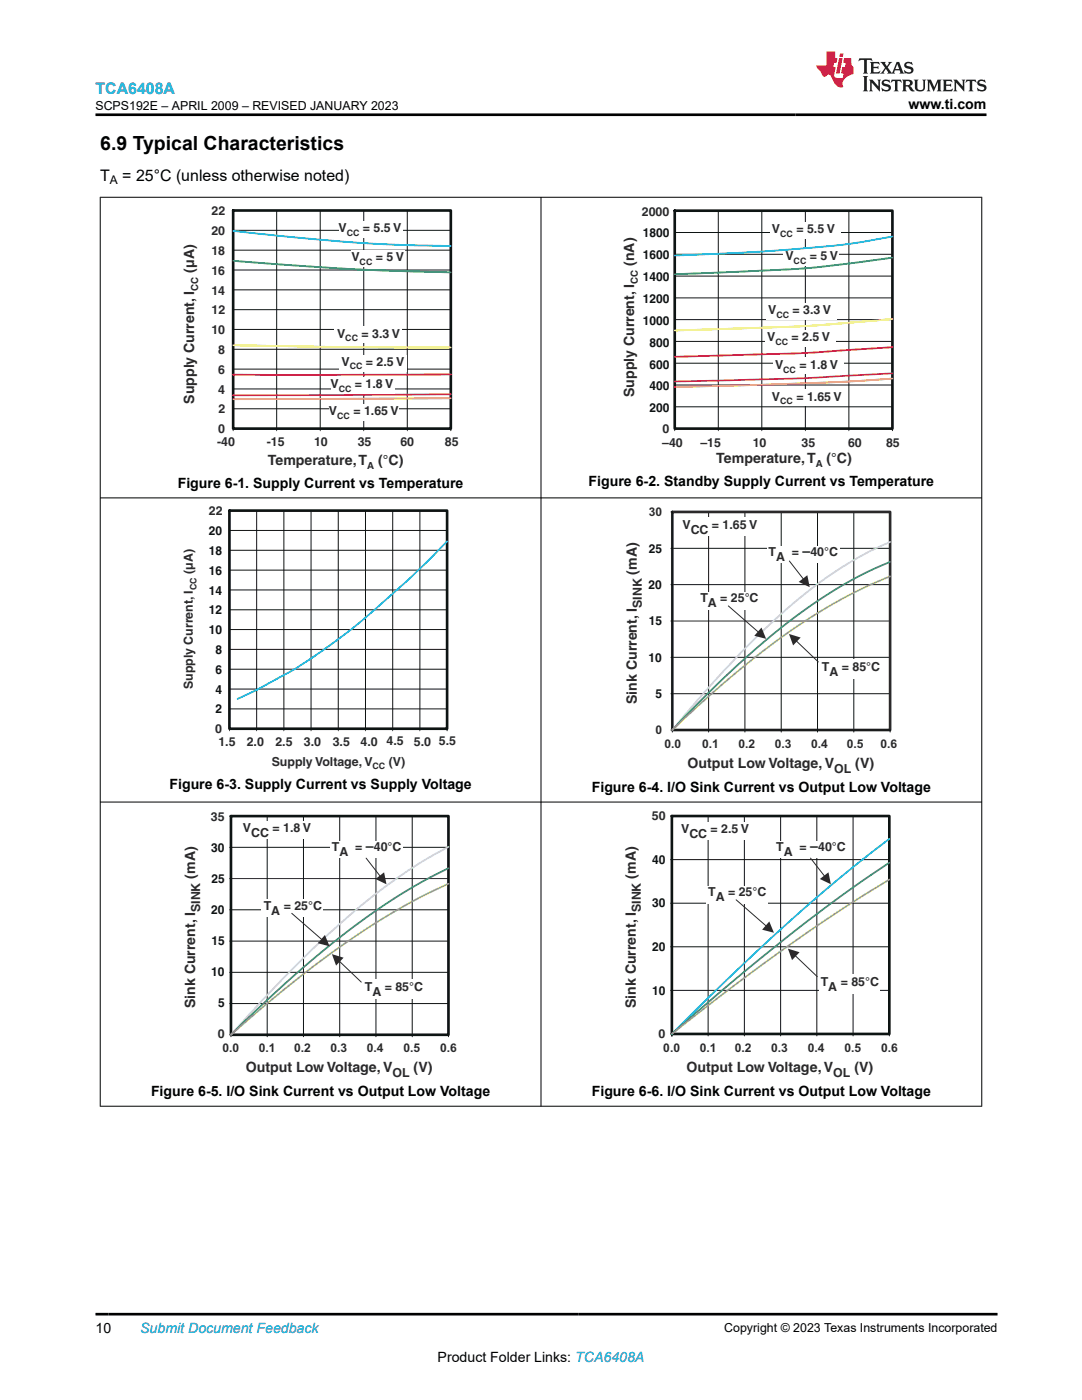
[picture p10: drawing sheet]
<svg xmlns="http://www.w3.org/2000/svg" width="216mm" height="279mm" viewBox="0 0 216 279" stroke-linecap="round" stroke-linejoin="round" font-family="sans-serif">
<defs><g id="words">
<text font-size="3.9" x="20" y="29.9">6.9 Typical Characteristics</text>
<text font-size="3.2" fill="#00f" x="19" y="18.7">TCA6408A</text>
<g font-size="3.2">
<text x="20" y="36.1">T</text>
<text x="24.4" y="36.1">= 25°C (unless otherwise noted)</text>
</g>
<g font-size="2.8">
<text x="181.3" y="21.8">www.ti.com</text>
<text x="35.5" y="97.4">Figure 6-1. Supply Current vs Temperature</text>
<text x="117.4" y="97">Figure 6-2. Standby Supply Current vs Temperature</text>
<text x="33.8" y="157.4">Figure 6-3. Supply Current vs Supply Voltage</text>
<text x="118.1" y="158.1">Figure 6-4. I/O Sink Current vs Output Low Voltage</text>
<text x="30.1" y="218.8">Figure 6-5. I/O Sink Current vs Output Low Voltage</text>
<text x="118.1" y="218.8">Figure 6-6. I/O Sink Current vs Output Low Voltage</text>
<text x="19" y="266.1">10</text>
<text x="87.3" y="271.7">Product Folder Links: TCA6408A</text>
</g>
<g font-size="2.8" fill="#2b292a">
<text x="126.5" y="53.1" transform="rotate(-90 126.5 53.1)">(nA)</text>
<text x="38.8" y="54.4" transform="rotate(-90 38.8 54.4)">(µA)</text>
<text x="38.8" y="80.6" transform="rotate(-90 38.8 80.6)">Supply Current, I</text>
<text x="126.5" y="79.3" transform="rotate(-90 126.5 79.3)">Supply Current, I</text>
<text x="53.4" y="92.8">Temperature,T</text>
<text x="75.5" y="92.8">(°C)</text>
<text x="142.9" y="92.4">Temperature,T</text>
<text x="164.9" y="92.4">(°C)</text>
<text x="160.1" y="110.9">–</text>
<text x="127.1" y="114.7" transform="rotate(-90 127.1 114.7)">(mA)</text>
<text x="127.1" y="140.5" transform="rotate(-90 127.1 140.5)">Sink Current, I</text>
<text x="137.2" y="153.2">Output Low Voltage,V</text>
<text x="170.7" y="153.2">(V)</text>
<text x="73" y="169.8">–</text>
<text x="161.7" y="169.7">–</text>
<text x="38.9" y="175.4" transform="rotate(-90 38.9 175.4)">(mA)</text>
<text x="126.9" y="175.4" transform="rotate(-90 126.9 175.4)">(mA)</text>
<text x="38.9" y="201.2" transform="rotate(-90 38.9 201.2)">Sink Current, I</text>
<text x="126.9" y="201.2" transform="rotate(-90 126.9 201.2)">Sink Current, I</text>
<text x="49.1" y="213.9">Output Low Voltage,V</text>
<text x="82.5" y="213.9">(V)</text>
<text x="137" y="213.9">Output Low Voltage,V</text>
<text x="170.5" y="213.9">(V)</text>
</g>
<text font-size="2.8" fill="#00f" x="28" y="266.1">Submit Document Feedback</text>
<g font-size="2.5">
<text x="19" y="21.9">SCPS192E – APRIL 2009 – REVISED JANUARY 2023</text>
<text x="144.5" y="265.8">Copyright © 2023 Texas Instruments Incorporated</text>
</g>
<g font-size="2.5" fill="#2b292a">
<text x="42.2" y="46.9">20</text>
<text x="42.2" y="42.9">22</text>
<text x="67.5" y="46.4">V</text>
<text x="72.4" y="46.4">= 5.5 V</text>
<text x="128.1" y="43">2000</text>
<text x="154" y="46.5">V</text>
<text x="158.9" y="46.5">= 5.5 V</text>
<text x="42.2" y="50.8">18</text>
<text x="70.1" y="52.2">V</text>
<text x="75" y="52.2">= 5 V</text>
<text x="156.7" y="52">V</text>
<text x="161.6" y="52">= 5 V</text>
<text x="42.2" y="58.8">14</text>
<text x="42.2" y="54.8">16</text>
<text x="42.2" y="62.7">12</text>
<text x="153.3" y="62.7">V</text>
<text x="158.1" y="62.7">= 3.3 V</text>
<text x="42.2" y="66.6">10</text>
<text x="43.6" y="70.6">8</text>
<text x="67.3" y="67.4">V</text>
<text x="72.1" y="67.4">= 3.3 V</text>
<text x="153.1" y="68.1">V</text>
<text x="158" y="68.1">= 2.5 V</text>
<text x="43.6" y="74.6">6</text>
<text x="66" y="77.5">V</text>
<text x="68.1" y="73">V</text>
<text x="70.8" y="77.5">= 1.8 V</text>
<text x="73" y="73">= 2.5 V</text>
<text x="154.6" y="73.6">V</text>
<text x="159.5" y="73.6">= 1.8 V</text>
<text x="43.5" y="78.5">4</text>
<text x="43.6" y="82.5">2</text>
<text x="65.6" y="82.9">V</text>
<text x="70.5" y="82.9">= 1.65 V</text>
<text x="154" y="79.9">V</text>
<text x="158.9" y="79.9">= 1.65 V</text>
<text x="43.3" y="89">-40</text>
<text x="43.6" y="86.4">0</text>
<text x="53.2" y="89">-15</text>
<text x="62.7" y="89">10</text>
<text x="71.4" y="89">35</text>
<text x="79.9" y="89">60</text>
<text x="88.8" y="89">85</text>
<text x="132.1" y="89.2">–40</text>
<text x="132.2" y="86.4">0</text>
<text x="139.7" y="89.2">–15</text>
<text x="150.2" y="89.2">10</text>
<text x="159.9" y="89.2">35</text>
<text x="169.2" y="89.2">60</text>
<text x="176.8" y="89.2">85</text>
<text x="41.7" y="102.9">22</text>
<text x="136.2" y="105.5">V</text>
<text x="137.8" y="106.5">CC</text>
<text x="142.1" y="105.5">= 1.65 V</text>
<text x="153.3" y="110.9">T</text>
<text x="154.8" y="111.9">A</text>
<text x="158" y="110.9">=</text>
<text x="161.7" y="110.9">40°C</text>
<text x="38.5" y="114.5" transform="rotate(-90 38.5 114.5)">(µA)</text>
<text x="128" y="121.3" transform="rotate(-90 128 121.3)">SINK</text>
<text x="139.7" y="120.2">T</text>
<text x="141.3" y="121.2">A</text>
<text x="143.7" y="120.2">= 25°C</text>
<text x="38.5" y="137.5" transform="rotate(-90 38.5 137.5)">Supply Current, I</text>
<text x="164" y="133.9">T</text>
<text x="165.5" y="134.9">A</text>
<text x="168" y="133.9">= 85°C</text>
<text x="42.9" y="146.3">0</text>
<text x="43.6" y="148.8">1.5</text>
<text x="49.2" y="148.8">2.0</text>
<text x="55" y="148.8">2.5</text>
<text x="60.6" y="148.8">3.0</text>
<text x="66.4" y="148.8">3.5</text>
<text x="72" y="148.8">4.0</text>
<text x="77.1" y="148.8">4.5</text>
<text x="82.6" y="148.8">5.0</text>
<text x="87.6" y="148.8">5.5</text>
<text x="54.2" y="152.8">Supply Voltage,V</text>
<text x="77.6" y="152.8">(V)</text>
<text x="166.5" y="154.2">OL</text>
<text x="42.1" y="163.8">35</text>
<text x="48.5" y="166">V</text>
<text x="50.1" y="167">CC</text>
<text x="54.4" y="166">= 1.8 V</text>
<text x="130.1" y="163.7">50</text>
<text x="135.9" y="166.2">V</text>
<text x="137.5" y="167.2">CC</text>
<text x="141.8" y="166.2">= 2.5 V</text>
<text x="66.2" y="169.8">T</text>
<text x="67.7" y="170.7">A</text>
<text x="70.9" y="169.8">=</text>
<text x="74.6" y="169.8">40°C</text>
<text x="154.9" y="169.7">T</text>
<text x="156.4" y="170.7">A</text>
<text x="159.6" y="169.7">=</text>
<text x="163.3" y="169.7">40°C</text>
<text x="141.3" y="178.9">T</text>
<text x="142.8" y="179.9">A</text>
<text x="145.3" y="178.9">= 25°C</text>
<text x="39.9" y="182" transform="rotate(-90 39.9 182)">SINK</text>
<text x="52.6" y="181.6">T</text>
<text x="54.1" y="182.6">A</text>
<text x="56.6" y="181.6">= 25°C</text>
<text x="127.9" y="182" transform="rotate(-90 127.9 182)">SINK</text>
<text x="72.8" y="197.8">T</text>
<text x="76.8" y="197.8">= 85°C</text>
<text x="163.8" y="196.7">T</text>
<text x="165.3" y="197.7">A</text>
<text x="167.8" y="196.7">= 85°C</text>
<text x="74.3" y="198.8">A</text>
<text x="43.4" y="207.2">0</text>
<text x="131.4" y="207.2">0</text>
<text x="78.3" y="214.9">OL</text>
<text x="166.3" y="214.9">OL</text>
</g>
<g font-size="2.5" fill="#0d1413">
<text x="128.3" y="47.4">1800</text>
<text x="128.3" y="51.7">1600</text>
<text x="128.3" y="56.1">1400</text>
<text x="128.3" y="64.8">1000</text>
<text x="128.3" y="60.5">1200</text>
<text x="129.6" y="69.2">800</text>
<text x="129.6" y="77.9">400</text>
<text x="129.6" y="73.6">600</text>
<text x="129.6" y="82.3">200</text>
<text x="41.7" y="106.8">20</text>
<text x="41.7" y="110.8">18</text>
<text x="129.5" y="110.3">25</text>
<text x="41.7" y="118.7">14</text>
<text x="41.7" y="114.7">16</text>
<text x="129.4" y="117.6">20</text>
<text x="41.7" y="122.6">12</text>
<text x="129.5" y="124.8">15</text>
<text x="41.7" y="126.5">10</text>
<text x="43" y="130.5">8</text>
<text x="43" y="134.5">6</text>
<text x="129.4" y="132.1">10</text>
<text x="43" y="138.4">4</text>
<text x="43" y="142.4">2</text>
<text x="130.8" y="139.3">5</text>
<text x="42.2" y="170">30</text>
<text x="130.1" y="172.4">40</text>
<text x="42.2" y="176.2">25</text>
<text x="42.2" y="182.4">20</text>
<text x="130.1" y="181.1">30</text>
<text x="42.2" y="188.6">15</text>
<text x="130.1" y="189.8">20</text>
<text x="42.2" y="194.8">10</text>
<text x="43.5" y="201">5</text>
<text x="130.1" y="198.5">10</text>
</g>
<text font-size="2.4" x="21.9" y="36.7">A</text>
<g font-size="2.4" fill="#2b292a">
<text x="129.5" y="103.1">30</text>
<text x="130.8" y="146.5">0</text>
<text x="132.6" y="149.3">0.0</text>
<text x="140.1" y="149.3">0.1</text>
<text x="147.4" y="149.3">0.2</text>
<text x="154.6" y="149.3">0.3</text>
<text x="161.9" y="149.3">0.4</text>
<text x="169" y="149.2">0.5</text>
<text x="175.7" y="149.2">0.6</text>
<text x="44.4" y="210">0.0</text>
<text x="80.5" y="209.9">0.5</text>
<text x="87.9" y="209.9">0.6</text>
<text x="132.4" y="210">0.0</text>
<text x="168.5" y="209.9">0.5</text>
<text x="175.8" y="209.9">0.6</text>
<text x="51.7" y="210">0.1</text>
<text x="58.7" y="210">0.2</text>
<text x="65.9" y="210">0.3</text>
<text x="73.2" y="210">0.4</text>
<text x="139.6" y="210">0.1</text>
<text x="146.6" y="210">0.2</text>
<text x="153.9" y="210">0.3</text>
<text x="161.2" y="210">0.4</text>
</g>
<g font-size="1.9" fill="#2b292a">
<text x="39.5" y="58" transform="rotate(-90 39.5 58)">CC</text>
<text x="127.3" y="56.7" transform="rotate(-90 127.3 56.7)">CC</text>
<text x="73.3" y="93.5">A</text>
<text x="162.8" y="93.2">A</text>
</g>
<g font-size="1.8" fill="#2b292a">
<text x="69.2" y="47.1">CC</text>
<text x="155.7" y="47.3">CC</text>
<text x="71.8" y="52.9">CC</text>
<text x="158.4" y="52.7">CC</text>
<text x="154.9" y="63.4">CC</text>
<text x="68.9" y="68.1">CC</text>
<text x="154.7" y="68.8">CC</text>
<text x="69.8" y="73.7">CC</text>
<text x="156.3" y="74.3">CC</text>
<text x="67.3" y="83.6">CC</text>
<text x="67.6" y="78.2">CC</text>
<text x="155.7" y="80.7">CC</text>
<text x="39.2" y="117.8" transform="rotate(-90 39.2 117.8)">CC</text>
<text x="74.3" y="153.5">CC</text>
</g>
</g></defs>
<g fill="none" stroke="#0d1413" stroke-width=".2">
<path d="M46.5 57.8h43.5M46.5 53.9h43.5M46.5 49.9h43.5M46.5 46h43.5M55.2 42v44M63.9 42v44M72.6 42v44M81.3 42v44M46.5 77.6h43.5M46.5 73.7h43.5M46.5 69.7h43.5M46.5 65.7h43.5"/>
<path d="M46.5 61.8h43.5M46.5 86v-44h43.5v44M46.5 85.5h43.5M46.5 81.6h43.5"/>
</g>
<path d="M46.5 42h43.5v43.5h-43.5z" fill="none" stroke="#0d1413" stroke-width=".53"/>
<path d="M90 79.5l-43.5 .2" fill="none" stroke="#f58429" stroke-width=".35"/>
<path d="M90 78.7l-43.5 .2" fill="none" stroke="#ec148d" stroke-width=".35"/>
<path d="M90 74.7l-43.5 .1" fill="none" stroke="#ed272d" stroke-width=".35"/>
<path d="M46.5 68.9l26.1 .4h17.4" fill="none" stroke="#fff200" stroke-width=".35"/>
<path d="M46.5 52.1l8.7 .6a537 537 0 0 0 34.8 1.7" fill="none" stroke="#00a754" stroke-width=".35"/>
<path d="M46.5 46.1a371.3 371.3 0 0 0 43.5 3" fill="none" stroke="#00afef" stroke-width=".35"/>
<g fill="#fff">
<path d="M66.8 65.2h13.5v3.3h-13.5z" fill-rule="evenodd"/>
<path d="M67.7 70.8h13.4v3.4h-13.4z" fill-rule="evenodd"/>
<path d="M70 50h10.7v3.3h-10.7z" fill-rule="evenodd"/>
<path d="M67.6 44.2h12.7v3.3h-12.7z" fill-rule="evenodd"/>
<path d="M66 75.3h12.7v3.4h-12.7z" fill-rule="evenodd"/>
<path d="M65.6 80.7h14v3.3h-14z" fill-rule="evenodd"/>
<path d="M134.6 42.1h43.5v43.4h-43.5z" fill-rule="evenodd"/>
</g>
<g fill="none" stroke="#0d1413" stroke-width=".2">
<path d="M134.6 59.5h43.5M134.6 55.1h43.5M134.6 50.8h43.5M134.6 46.4h43.5M143.3 42.1v43.8M152 42.1v43.8M160.7 42.1v43.8M169.4 42.1v43.8M134.6 76.8h43.5M134.6 72.5h43.5M134.6 68.1h43.5M134.6 63.8h43.5"/>
<path d="M134.6 81.2h43.5M134.6 85.9v-43.8h43.5v43.8M134.6 85.5h43.5"/>
</g>
<path d="M134.6 42.1h43.5v43.4h-43.5z" fill="none" stroke="#0d1413" stroke-width=".53"/>
<path d="M178.1 75.6a726 726 0 0 1-43.5 1.6" fill="none" stroke="#f58429" stroke-width=".35"/>
<path d="M178.1 74.5l-17.4 1-26.1 .6" fill="none" stroke="#ec148d" stroke-width=".35"/>
<path d="M178.1 69.3l-10.9 .7a188.7 188.7 0 0 1-15.2 .7l-17.4 .5" fill="none" stroke="#ed272d" stroke-width=".35"/>
<path d="M178.1 63.7a311.9 311.9 0 0 1-26.1 1.7l-17.4 .5" fill="none" stroke="#fff200" stroke-width=".35"/>
<path d="M160.7 53.6l-26.1 1.1M178.1 51.4l-8.7 1.2" fill="none" stroke="#00a754" stroke-width=".35"/>
<path d="M152 50.2l-17.4 .8M178.1 47.2l-8.7 1.5-8.7 .8" fill="none" stroke="#00afef" stroke-width=".35"/>
<g fill="#fff">
<path d="M154.2 71.4h14.2v3.3h-14.2z" fill-rule="evenodd"/>
<path d="M153.6 77.7h14.1v3.3h-14.1z" fill-rule="evenodd"/>
<path d="M152.7 65.9h14.1v3.3h-14.1z" fill-rule="evenodd"/>
<path d="M152.9 60.5h14.1v3.3h-14.1z" fill-rule="evenodd"/>
<path d="M153.6 44.3h14.2v3.3h-14.2z" fill-rule="evenodd"/>
<path d="M156.3 49.7h11.1v3.4h-11.1z" fill-rule="evenodd"/>
</g>
<path d="M160.7 49.5l-8.7 .7" fill="none" stroke="#00afef" stroke-width=".35"/>
<path d="M169.4 52.6l-8.7 1" fill="none" stroke="#00a754" stroke-width=".35"/>
<path d="M45.8 101.9h43.4v43.5h-43.4z" fill-rule="evenodd" fill="#fff"/>
<g fill="none" stroke="#0d1413" stroke-width=".2">
<path d="M45.8 117.7h43.4M45.8 113.8h43.4M45.8 109.8h43.4M45.8 105.9h43.4M51.2 101.9v43.9M56.6 101.9v43.9M62.1 101.9v43.9M67.5 101.9v43.9M72.9 101.9v43.9M78.4 101.9v43.9M83.8 101.9v43.9M45.8 137.5h43.4"/>
<path d="M45.8 133.6h43.4M45.8 129.6h43.4M45.8 125.6h43.4M45.8 121.7h43.4M45.8 141.5h43.4M45.8 145.8v-43.9h43.4v43.9M45.8 145.4h43.4"/>
</g>
<path d="M45.8 101.9h43.4v43.5h-43.4z" fill="none" stroke="#0d1413" stroke-width=".53"/>
<path d="M89.2 108l-6.8 6.8-6.5 5.8a117.3 117.3 0 0 1-10.1 8.2l-7.3 4.9-7.6 4.2-3.5 1.6" fill="none" stroke="#00afef" stroke-width=".35"/>
<g fill="#fff">
<path d="M150.7 150.4h17.8v2.5h-17.8z" fill-rule="evenodd"/>
<path d="M134.2 102.2h43.4v43.5h-43.4z" fill-rule="evenodd"/>
</g>
<g fill="none" stroke="#0d1413" stroke-width=".2">
<path d="M133.9 116.7h43.7M133.9 109.4h43.7M133.9 102.2h43.7v43.9M134.2 102.2v43.9M141.4 102.2v43.9M148.6 102.2v43.9M155.9 102.2v43.9M163.1 102.2v43.9M170.4 102.2v43.9M133.9 138.4h43.7M133.9 131.2h43.7M133.9 123.9h.3"/>
<path d="M133.9 145.7h43.7"/>
</g>
<path d="M134.2 123.9h43.4" fill="none" stroke="#2b292a" stroke-width=".2"/>
<path d="M134.2 102.2h43.4v43.5h-43.4z" fill="none" stroke="#2b292a" stroke-width=".53"/>
<path d="M177.6 108.2a81.6 81.6 0 0 0-24.4 16.8 228.2 228.2 0 0 0-19 20.7" fill="none" stroke="#90d8f8" stroke-width=".35"/>
<path d="M177.6 112.1a96.8 96.8 0 0 0-27.2 17.7l-7.2 6.7-9 9.2" fill="none" stroke="#418779" stroke-width=".35"/>
<path d="M177.6 115a108.5 108.5 0 0 0-29 17.8l-7.2 6.2-7.2 6.7" fill="none" stroke="#a8cf3e" stroke-width=".35"/>
<g fill="#fff">
<path d="M136.2 103.2h15.4v3.8h-15.4z" fill-rule="evenodd"/>
<path d="M153.1 109h14.4v3.4h-14.4z" fill-rule="evenodd"/>
</g>
<path d="M157.5 112l2.8 3.6" fill="none" stroke="#2b292a" stroke-width=".2"/>
<path d="M159.4 116.1l1.7-1.3 .5 2.4z" fill="#2b292a"/>
<g fill="#fff">
<path d="M163.8 131.5h11.9v4h-11.9z" fill-rule="evenodd"/>
<path d="M139.3 118.1h12.3v3.5h-12.3z" fill-rule="evenodd"/>
</g>
<path d="M145.3 120.9l6 5.2" fill="none" stroke="#2b292a" stroke-width=".2"/>
<path d="M151.9 125.2l1 2.3-2.4-.6z" fill="#2b292a"/>
<path d="M158.9 127.9l4.4 4.2" fill="none" stroke="#2b292a" stroke-width=".2"/>
<path d="M157.4 126.5l2.4 .7-1.5 1.6z" fill="#2b292a"/>
<g fill="#fff">
<path d="M62.6 211.1h17.7v2.5h-17.7z" fill-rule="evenodd"/>
<path d="M46.1 162.9h43.4v43.6h-43.4z" fill-rule="evenodd"/>
</g>
<g fill="none" stroke="#0d1413" stroke-width=".2">
<path d="M45.8 169.1h43.7M45.8 162.9h43.7v44M45.8 175.3h.3M46.1 162.9v44M53.3 162.9v44M60.6 162.9v44M67.8 162.9v44M75 162.9v44M82.3 162.9v44M45.8 194.1h43.7M45.8 187.8h43.7M45.8 181.6h43.7"/>
<path d="M45.8 200.3h43.7M45.8 206.5h43.7"/>
</g>
<path d="M46.1 175.3h43.4" fill="none" stroke="#2b292a" stroke-width=".2"/>
<path d="M46.1 162.9h43.4v43.6h-43.4z" fill="none" stroke="#0d1413" stroke-width=".53"/>
<path d="M89.5 169a112.3 112.3 0 0 0-25.3 18.7 302.7 302.7 0 0 0-18.1 18.8" fill="none" stroke="#90d8f8" stroke-width=".35"/>
<path d="M89.5 173.3a119.2 119.2 0 0 0-25.3 16.7 283.4 283.4 0 0 0-18.1 16.5" fill="none" stroke="#418779" stroke-width=".35"/>
<path d="M89.5 176.4a139.3 139.3 0 0 0-30.8 19.4l-5.4 4.5-7.2 6.2" fill="none" stroke="#a8cf3e" stroke-width=".35"/>
<g fill="#fff">
<path d="M48.1 163.9h14.2v3.4h-14.2z" fill-rule="evenodd"/>
<path d="M65.9 167.9h14.5v3.3h-14.5z" fill-rule="evenodd"/>
</g>
<path d="M73.1 171.3l2.8 3.6" fill="none" stroke="#2b292a" stroke-width=".2"/>
<path d="M74.9 175.4l1.7-1.3 .5 2.4z" fill="#2b292a"/>
<g fill="#fff">
<path d="M72.6 195.4h12v4h-12z" fill-rule="evenodd"/>
<path d="M52.2 179.5h12.3v3.5h-12.3z" fill-rule="evenodd"/>
</g>
<path d="M58.2 182.3l6 5.2" fill="none" stroke="#2b292a" stroke-width=".2"/>
<path d="M64.8 186.6l1 2.2-2.4-.6z" fill="#2b292a"/>
<path d="M67.7 191.8l4.4 4.2" fill="none" stroke="#2b292a" stroke-width=".2"/>
<path d="M66.2 190.4l2.4 .7-1.5 1.6z" fill="#2b292a"/>
<g fill="#fff">
<path d="M150.5 211.1h17.8v2.5h-17.8z" fill-rule="evenodd"/>
<path d="M134.1 162.9h43.4v43.4h-43.4z" fill-rule="evenodd"/>
</g>
<path d="M133.8 171.6h43.7M133.8 162.9h43.7v43.8M134.1 162.9v43.4M141.3 162.9v43.8M148.5 162.9v43.8M155.8 162.9v43.8M163 162.9v43.8M170.2 162.9v43.8M133.8 197.7h43.7M133.8 189h43.7M133.8 180.3h43.7M133.8 206.3h43.7" fill="none" stroke="#0d1413" stroke-width=".2"/>
<path d="M134.1 162.9h43.4v43.4h-43.4z" fill="none" stroke="#0d1413" stroke-width=".53"/>
<path d="M134.1 206.3v.4" fill="none" stroke="#0d1413" stroke-width=".35"/>
<path d="M177.5 167.4a372.7 372.7 0 0 0-38 33.5l-5.4 5.4" fill="none" stroke="#00afef" stroke-width=".35"/>
<path d="M177.5 172.2a399.8 399.8 0 0 0-43.4 34.1" fill="none" stroke="#418779" stroke-width=".35"/>
<path d="M177.5 175.5a403.7 403.7 0 0 0-43.4 30.8" fill="none" stroke="#a8cf3e" stroke-width=".35"/>
<g fill="#fff">
<path d="M135.6 164.1h14.2v3.4h-14.2z" fill-rule="evenodd"/>
<path d="M154.6 167.9h14.4v3.3h-14.4z" fill-rule="evenodd"/>
</g>
<path d="M161.7 171.3l2.8 3.5" fill="none" stroke="#2b292a" stroke-width=".2"/>
<path d="M163.6 175.4l1.7-1.3 .5 2.4z" fill="#2b292a"/>
<g fill="#fff">
<path d="M163.5 194.3h12v4h-12z" fill-rule="evenodd"/>
<path d="M140.9 176.8h12.3v3.5h-12.3z" fill-rule="evenodd"/>
</g>
<path d="M146.9 179.6l6 5.2" fill="none" stroke="#2b292a" stroke-width=".2"/>
<path d="M153.5 183.9l.9 2.3-2.3-.7z" fill="#2b292a"/>
<path d="M158.7 190.7l4.4 4.2" fill="none" stroke="#2b292a" stroke-width=".2"/>
<path d="M157.2 189.3l2.3 .7-1.5 1.6z" fill="#2b292a"/>
<path d="M19.9 39.4h176.1M20 39.3v181.5M107.9 39.3v181.5M195.9 39.3v181.5M19.9 99.4h176.1M19.9 160.1h176.1M19.9 220.8h176.1" fill="none" stroke="#000" stroke-width=".2"/>
<path d="M171.5 11.6l-.2 .6 .5-.2h.6v.1v2.2l-.2 .4h1l-.2-.4v-2.2v-.1h.5l.5 .2-.1-.6zM173.6 12.4l.2 .3v1.6l-.2 .4h1.9l.1-.6a1.08 1.08 0 0 1-1.3 .2v-.7h.6l.4 .2v-.7l-.4 .2h-.6v-.5l.2-.2a1 1 0 0 1 1 .3l-.1-.5zM175.7 12.4l.9 1.1-1 1.2h.9l-.2-.2 .5-.8 .4 .8-.2 .2h1.6l-.2-.2 .2-.5h.9l.1 .5-.1 .2h.9l-.2-.4-.8-1.9h-.5l-.9 2.1-.9-1.1 .9-1h-.8l.2 .2-.4 .6-.4-.6 .2-.2zM179 12.8l.4 1h-.7zM180.7 12.5a.65 .65 0 0 0-.2 .7 .65 .65 0 0 0 .6 .5l.6 .1 .1 .3a.79 .79 0 0 1-.7 .4 .79 .79 0 0 1-.7-.5l.1 .7 .2-.1a.93 .93 0 0 0 1.1 0 .93 .93 0 0 0 .4-.9 1.46 1.46 0 0 0-1.2-.6l-.1-.3a1.09 1.09 0 0 1 1.2 .2l-.2-.6-.1 .1-.5-.2zM172.2 15.2l.2 .4v2.2l-.2 .4h1l-.2-.4v-2.2l.2-.4zM173.4 15.9l.2 .4v1.5l-.2 .4h.8l-.3-.4 .1-1.3 1.6 1.8v-2l.2-.4h-.7l.1 .2 .1 1.1-1.2-1.3zM176.2 16a.65 .65 0 0 0-.2 .8 .65 .65 0 0 0 .6 .4l.6 .2 .1 .2a.79 .79 0 0 1-.7 .4 .79 .79 0 0 1-.7-.5l.1 .7 .2-.1a.93 .93 0 0 0 1.1 .1 .93 .93 0 0 0 .4-1 1.46 1.46 0 0 0-1.2-.5l-.1-.4a1.09 1.09 0 0 1 1.2 .2l-.1-.6-.2 .1-.5-.1zM177.9 15.9l-.1 .6a.63 .63 0 0 1 .8-.3v1.6l-.3 .4h1l-.2-.4v-1.6a.66 .66 0 0 1 .8 .3l-.1-.6zM180 15.9l.2 .4v1.5l-.2 .4h1l-.2-.2-.1-.7h.5l.1 .2a.79 .79 0 0 0 1.2 .6l-1-.9a.61 .61 0 0 0 .6-.6 .61 .61 0 0 0-.5-.7zM180.8 16.2h.1a.47 .47 0 0 1 .5 .1 .47 .47 0 0 1 .1 .5l-.1 .1-.7 .1zM182.3 15.9l.2 .2a2.27 2.27 0 0 0 .4 2 1.04 1.04 0 0 0 1.7-.7v-1.3l.2-.2h-.8l.2 .4v1.1a.6 .6 0 0 1-.6 .6 .6 .6 0 0 1-.6-.6v-1.1l.3-.4zM184.9 15.9l.2 .4v1.5l-.2 .4h.8l-.3-.4v-1.4l.9 1.9 .9-1.9v1.4l-.3 .4h1l-.2-.4v-1.5l.2-.4h-.8l-.7 1.5-.6-1.5zM188.1 15.9l.2 .4v1.5l-.2 .4h1.9l.1-.6a1.09 1.09 0 0 1-1.3 .2v-.7h.6l.4 .2v-.6l-.4 .2h-.6v-.6l.2-.1a1.01 1.01 0 0 1 1 .3l-.1-.6zM190.2 15.9l.3 .4v1.5l-.3 .4h.8l-.2-.4v-1.3l1.6 1.8v-2l.2-.4h-.7l.2 .2v1.1l-1.2-1.3zM192.8 15.9l-.1 .6a.63 .63 0 0 1 .8-.3v1.6l-.3 .4h1l-.2-.4v-1.6a.66 .66 0 0 1 .8 .3l-.1-.6zM195.2 16a.65 .65 0 0 0-.2 .8 .65 .65 0 0 0 .6 .4l.6 .2 .2 .2a.79 .79 0 0 1-.7 .4 .79 .79 0 0 1-.7-.5l.1 .7 .2-.1a.93 .93 0 0 0 1 .1 .93 .93 0 0 0 .5-1 1.46 1.46 0 0 0-1.3-.5v-.4a1.09 1.09 0 0 1 1.2 .2l-.2-.6-.2 .1-.5-.1z" fill="#231f20"/>
<path d="M164.9 10.3v2.7h-2l.1 .4 .8 1a.95 .95 0 0 0 1 .9 .59 .59 0 0 1 .5-.4 .59 .59 0 0 1 .5 .3l.4 .8a1.59 1.59 0 0 0 2.1 1.4 1.61 1.61 0 0 1 1-2.3l1-.3-.1-1.5a1.59 1.59 0 0 1-.3-1.7h-1.5l-.2 .9h.6l-.2 .9h-.5l-.2 .9v.3l.4 .1-.1 .9h-.7a.73 .73 0 0 1-1-.7l.3-1.5h-.5l.1-.9h.5l.2-.9h-.5v-1.3zM167.4 11.6l-.6 3.1h.7l.6-3.1zM167.6 10.7l-.1 .6h.7l.1-.6z" fill="#ed1c24"/>
<path d="M19 22.9h177.8M19 262.3h180" fill="none" stroke="#000" stroke-width=".53"/>
<use href="#words"/>
</svg>
